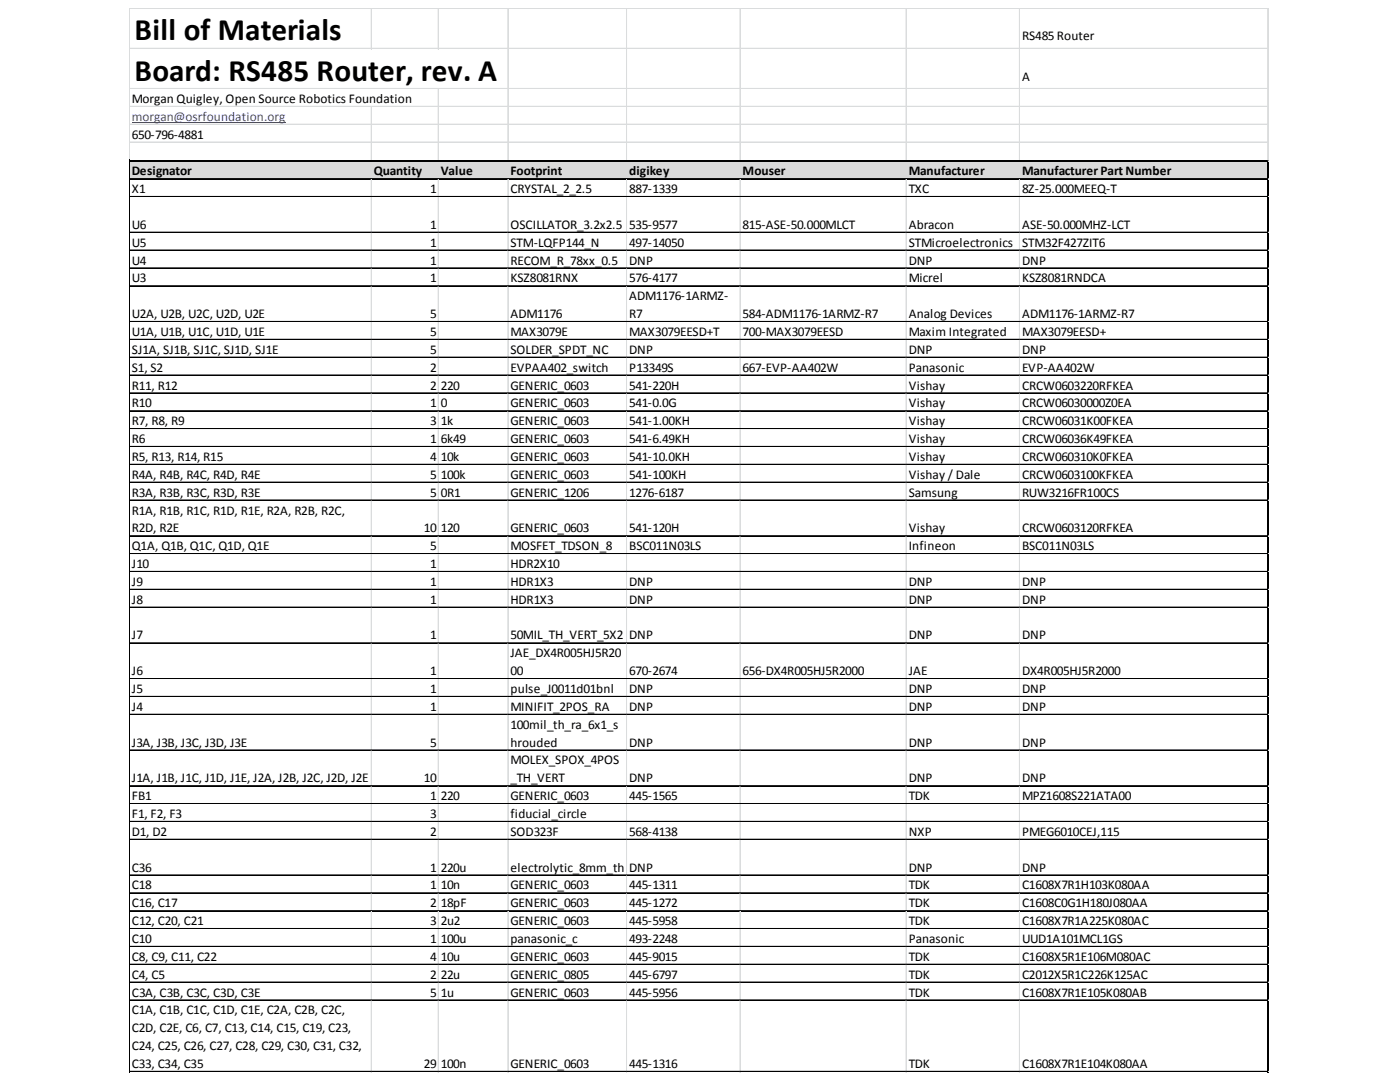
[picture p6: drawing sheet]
<svg xmlns="http://www.w3.org/2000/svg" width="279mm" height="216mm" viewBox="0 0 279 216" stroke-linecap="round" stroke-linejoin="round" font-family="sans-serif">
<defs><g id="words">
<g font-size="6.2">
<text x="26.9" y="8.1">Bill of Materials</text>
<text x="26.9" y="16.1">Board: RS485 Router, rev. A</text>
</g>
<g font-size="2.7">
<text x="204" y="8.1">RS485Router</text>
<text x="204" y="16.1">A</text>
<text x="26.3" y="20.5">Morgan Quigley, Open Source Robotics Foundation</text>
<text x="26.3" y="27.7">650-796-4881</text>
<text x="26.3" y="35">Designator</text>
<text x="74.6" y="35">Quantity</text>
<text x="88" y="35">Value</text>
<text x="101.9" y="35">Footprint</text>
<text x="125.6" y="35">digikey</text>
<text x="148.2" y="35">Mouser</text>
<text x="181.3" y="35">Manufacturer</text>
<text x="204" y="35">Manufacturer Part Number</text>
<text x="26.3" y="38.5">X1</text>
<text x="85.8" y="38.5">1</text>
<text x="101.9" y="38.5">CRYSTAL_2_2.5</text>
<text x="125.6" y="38.5">887-1339</text>
<text x="181.3" y="38.5">TXC</text>
<text x="204" y="38.5">8Z-25.000MEEQ-T</text>
<text x="26.3" y="45.7">U6</text>
<text x="85.8" y="45.7">1</text>
<text x="101.9" y="45.7">OSCILLATOR_3.2x2.5</text>
<text x="125.6" y="45.7">535-9577</text>
<text x="148.2" y="45.7">815-ASE-50.000MLCT</text>
<text x="181.3" y="45.7">Abracon</text>
<text x="204" y="45.7">ASE-50.000MHZ-LCT</text>
<text x="26.3" y="49.2">U5</text>
<text x="26.3" y="52.8">U4</text>
<text x="85.8" y="49.2">1</text>
<text x="85.8" y="52.8">1</text>
<text x="101.9" y="49.2">STM-LQFP144_N</text>
<text x="101.9" y="52.8">RECOM_R_78xx_0.5</text>
<text x="125.6" y="49.2">497-14050</text>
<text x="125.6" y="52.8">DNP</text>
<text x="181.3" y="49.2">STMicroelectronics</text>
<text x="181.3" y="52.8">DNP</text>
<text x="204" y="49.2">STM32F427ZIT6</text>
<text x="204" y="52.8">DNP</text>
<text x="26.3" y="56.3">U3</text>
<text x="85.8" y="56.3">1</text>
<text x="101.9" y="56.3">KSZ8081RNX</text>
<text x="125.6" y="56.3">576-4177</text>
<text x="125.6" y="59.9">ADM1176-1ARMZ-</text>
<text x="181.3" y="56.3">Micrel</text>
<text x="204" y="56.3">KSZ8081RNDCA</text>
<text x="26.3" y="63.5">U2A, U2B, U2C, U2D, U2E</text>
<text x="85.8" y="63.5">5</text>
<text x="101.9" y="63.5">ADM1176</text>
<text x="125.6" y="63.5">R7</text>
<text x="148.2" y="63.5">584-ADM1176-1ARMZ-R7</text>
<text x="181.3" y="63.5">Analog Devices</text>
<text x="204" y="63.5">ADM1176-1ARMZ-R7</text>
<text x="26.3" y="67">U1A, U1B, U1C, U1D, U1E</text>
<text x="26.3" y="70.6">SJ1A, SJ1B, SJ1C, SJ1D, SJ1E</text>
<text x="85.8" y="67">5</text>
<text x="85.8" y="70.6">5</text>
<text x="101.9" y="67">MAX3079E</text>
<text x="101.9" y="70.6">SOLDER_SPDT_NC</text>
<text x="125.6" y="67">MAX3079EESD+T</text>
<text x="125.6" y="70.6">DNP</text>
<text x="148.2" y="67">700-MAX3079EESD</text>
<text x="181.3" y="67">Maxim Integrated</text>
<text x="181.3" y="70.6">DNP</text>
<text x="204" y="67">MAX3079EESD+</text>
<text x="204" y="70.6">DNP</text>
<text x="26.3" y="74.2">S1, S2</text>
<text x="26.3" y="77.7">R11, R12</text>
<text x="85.8" y="74.2">2</text>
<text x="85.8" y="77.7">2</text>
<text x="88" y="77.7">220</text>
<text x="101.9" y="74.2">EVPAA402_switch</text>
<text x="101.9" y="77.7">GENERIC_0603</text>
<text x="125.6" y="74.2">P13349S</text>
<text x="125.6" y="77.7">541-220H</text>
<text x="148.2" y="74.2">667-EVP-AA402W</text>
<text x="181.3" y="74.2">Panasonic</text>
<text x="181.3" y="77.7">Vishay</text>
<text x="204" y="74.2">EVP-AA402W</text>
<text x="204" y="77.7">CRCW0603220RFKEA</text>
<text x="26.3" y="81.3">R10</text>
<text x="85.8" y="81.3">1</text>
<text x="88" y="81.3">0</text>
<text x="101.9" y="81.3">GENERIC_0603</text>
<text x="125.6" y="81.3">541-0.0G</text>
<text x="181.3" y="81.3">Vishay</text>
<text x="204" y="81.3">CRCW06030000Z0EA</text>
<text x="26.3" y="84.8">R7, R8, R9</text>
<text x="26.3" y="88.4">R6</text>
<text x="85.8" y="84.8">3</text>
<text x="85.8" y="88.4">1</text>
<text x="88" y="84.8">1k</text>
<text x="88" y="88.4">6k49</text>
<text x="101.9" y="84.8">GENERIC_0603</text>
<text x="101.9" y="88.4">GENERIC_0603</text>
<text x="125.6" y="84.8">541-1.00KH</text>
<text x="125.6" y="88.4">541-6.49KH</text>
<text x="181.3" y="84.8">Vishay</text>
<text x="181.3" y="88.4">Vishay</text>
<text x="204" y="84.8">CRCW06031K00FKEA</text>
<text x="204" y="88.4">CRCW06036K49FKEA</text>
<text x="26.3" y="92">R5, R13, R14, R15</text>
<text x="26.3" y="95.5">R4A, R4B, R4C, R4D, R4E</text>
<text x="85.8" y="92">4</text>
<text x="85.8" y="95.5">5</text>
<text x="88" y="92">10k</text>
<text x="88" y="95.5">100k</text>
<text x="101.9" y="92">GENERIC_0603</text>
<text x="101.9" y="95.5">GENERIC_0603</text>
<text x="125.6" y="92">541-10.0KH</text>
<text x="125.6" y="95.5">541-100KH</text>
<text x="181.3" y="92">Vishay</text>
<text x="181.3" y="95.5">Vishay / Dale</text>
<text x="204" y="92">CRCW060310K0FKEA</text>
<text x="204" y="95.5">CRCW0603100KFKEA</text>
<text x="26.3" y="99.1">R3A, R3B, R3C, R3D, R3E</text>
<text x="85.8" y="99.1">5</text>
<text x="88" y="99.1">0R1</text>
<text x="101.9" y="99.1">GENERIC_1206</text>
<text x="125.6" y="99.1">1276-6187</text>
<text x="181.3" y="99.1">Samsung</text>
<text x="204" y="99.1">RUW3216FR100CS</text>
<text x="26.3" y="102.7">R1A, R1B, R1C, R1D, R1E, R2A, R2B, R2C,</text>
<text x="26.3" y="106.2">R2D, R2E</text>
<text x="84.6" y="106.2">10</text>
<text x="88" y="106.2">120</text>
<text x="101.9" y="106.2">GENERIC_0603</text>
<text x="125.6" y="106.2">541-120H</text>
<text x="181.3" y="106.2">Vishay</text>
<text x="204" y="106.2">CRCW0603120RFKEA</text>
<text x="26.3" y="109.8">Q1A, Q1B, Q1C, Q1D, Q1E</text>
<text x="26.3" y="113.4">J10</text>
<text x="85.8" y="109.8">5</text>
<text x="85.8" y="113.4">1</text>
<text x="101.9" y="109.8">MOSFET_TDSON_8</text>
<text x="101.9" y="113.4">HDR2X10</text>
<text x="125.6" y="109.8">BSC011N03LS</text>
<text x="181.3" y="109.8">Infineon</text>
<text x="204" y="109.8">BSC011N03LS</text>
<text x="26.3" y="116.9">J9</text>
<text x="85.8" y="116.9">1</text>
<text x="101.9" y="116.9">HDR1X3</text>
<text x="125.6" y="116.9">DNP</text>
<text x="181.3" y="116.9">DNP</text>
<text x="204" y="116.9">DNP</text>
<text x="26.3" y="120.5">J8</text>
<text x="85.8" y="120.5">1</text>
<text x="101.9" y="120.5">HDR1X3</text>
<text x="125.6" y="120.5">DNP</text>
<text x="181.3" y="120.5">DNP</text>
<text x="204" y="120.5">DNP</text>
<text x="26.3" y="127.6">J7</text>
<text x="85.8" y="127.6">1</text>
<text x="101.9" y="127.6">50MIL_TH_VERT_5X2</text>
<text x="101.9" y="131.2">JAE_DX4R005HJ5R20</text>
<text x="125.6" y="127.6">DNP</text>
<text x="181.3" y="127.6">DNP</text>
<text x="204" y="127.6">DNP</text>
<text x="26.3" y="134.7">J6</text>
<text x="85.8" y="134.7">1</text>
<text x="101.9" y="134.7">00</text>
<text x="125.6" y="134.7">670-2674</text>
<text x="148.2" y="134.7">656-DX4R005HJ5R2000</text>
<text x="181.3" y="134.7">JAE</text>
<text x="204" y="134.7">DX4R005HJ5R2000</text>
<text x="26.3" y="138.3">J5</text>
<text x="26.3" y="141.9">J4</text>
<text x="85.8" y="138.3">1</text>
<text x="85.8" y="141.9">1</text>
<text x="101.9" y="138.3">pulse_J0011d01bnl</text>
<text x="101.9" y="141.9">MINIFIT_2POS_RA</text>
<text x="125.6" y="138.3">DNP</text>
<text x="125.6" y="141.9">DNP</text>
<text x="181.3" y="138.3">DNP</text>
<text x="181.3" y="141.9">DNP</text>
<text x="204" y="138.3">DNP</text>
<text x="204" y="141.9">DNP</text>
<text x="26.3" y="149">J3A, J3B, J3C, J3D, J3E</text>
<text x="85.8" y="149">5</text>
<text x="101.9" y="145.4">100mil_th_ra_6x1_s</text>
<text x="101.9" y="149">hrouded</text>
<text x="125.6" y="149">DNP</text>
<text x="181.3" y="149">DNP</text>
<text x="204" y="149">DNP</text>
<text x="101.9" y="152.5">MOLEX_SPOX_4POS</text>
<text x="26.3" y="156.1">J1A, J1B, J1C, J1D, J1E, J2A, J2B, J2C, J2D, J2E</text>
<text x="26.3" y="159.7">FB1</text>
<text x="84.6" y="156.1">10</text>
<text x="85.8" y="159.7">1</text>
<text x="88" y="159.7">220</text>
<text x="101.9" y="156.1">_TH_VERT</text>
<text x="101.9" y="159.7">GENERIC_0603</text>
<text x="125.6" y="156.1">DNP</text>
<text x="125.6" y="159.7">445-1565</text>
<text x="181.3" y="156.1">DNP</text>
<text x="181.3" y="159.7">TDK</text>
<text x="204" y="156.1">DNP</text>
<text x="204" y="159.7">MPZ1608S221ATA00</text>
<text x="26.3" y="163.2">F1, F2, F3</text>
<text x="26.3" y="166.8">D1, D2</text>
<text x="85.8" y="163.2">3</text>
<text x="85.8" y="166.8">2</text>
<text x="101.9" y="163.2">fiducial_circle</text>
<text x="101.9" y="166.8">SOD323F</text>
<text x="125.6" y="166.8">568-4138</text>
<text x="181.3" y="166.8">NXP</text>
<text x="204" y="166.8">PMEG6010CEJ,115</text>
<text x="26.3" y="173.9">C36</text>
<text x="85.8" y="173.9">1</text>
<text x="88" y="173.9">220u</text>
<text x="101.9" y="173.9">electrolytic_8mm_th</text>
<text x="125.6" y="173.9">DNP</text>
<text x="181.3" y="173.9">DNP</text>
<text x="204" y="173.9">DNP</text>
<text x="26.3" y="177.5">C18</text>
<text x="85.8" y="177.5">1</text>
<text x="88" y="177.5">10n</text>
<text x="101.9" y="177.5">GENERIC_0603</text>
<text x="125.6" y="177.5">445-1311</text>
<text x="181.3" y="177.5">TDK</text>
<text x="204" y="177.5">C1608X7R1H103K080AA</text>
<text x="26.3" y="181">C16, C17</text>
<text x="26.3" y="184.6">C12, C20, C21</text>
<text x="85.8" y="181">2</text>
<text x="85.8" y="184.6">3</text>
<text x="88" y="181">18pF</text>
<text x="88" y="184.6">2u2</text>
<text x="101.9" y="181">GENERIC_0603</text>
<text x="101.9" y="184.6">GENERIC_0603</text>
<text x="125.6" y="181">445-1272</text>
<text x="125.6" y="184.6">445-5958</text>
<text x="181.3" y="181">TDK</text>
<text x="181.3" y="184.6">TDK</text>
<text x="204" y="181">C1608C0G1H180J080AA</text>
<text x="204" y="184.6">C1608X7R1A225K080AC</text>
<text x="26.3" y="188.2">C10</text>
<text x="26.3" y="191.7">C8, C9, C11, C22</text>
<text x="85.8" y="188.2">1</text>
<text x="85.8" y="191.7">4</text>
<text x="88" y="188.2">100u</text>
<text x="88" y="191.7">10u</text>
<text x="101.9" y="188.2">panasonic_c</text>
<text x="101.9" y="191.7">GENERIC_0603</text>
<text x="125.6" y="188.2">493-2248</text>
<text x="125.6" y="191.7">445-9015</text>
<text x="181.3" y="188.2">Panasonic</text>
<text x="181.3" y="191.7">TDK</text>
<text x="204" y="188.2">UUD1A101MCL1GS</text>
<text x="204" y="191.7">C1608X5R1E106M080AC</text>
<text x="26.3" y="195.3">C4, C5</text>
<text x="85.8" y="195.3">2</text>
<text x="88" y="195.3">22u</text>
<text x="101.9" y="195.3">GENERIC_0805</text>
<text x="125.6" y="195.3">445-6797</text>
<text x="181.3" y="195.3">TDK</text>
<text x="204" y="195.3">C2012X5R1C226K125AC</text>
<text x="26.3" y="198.9">C3A, C3B, C3C, C3D, C3E</text>
<text x="26.3" y="202.4">C1A, C1B, C1C, C1D, C1E, C2A, C2B, C2C,</text>
<text x="85.8" y="198.9">5</text>
<text x="88" y="198.9">1u</text>
<text x="101.9" y="198.9">GENERIC_0603</text>
<text x="125.6" y="198.9">445-5956</text>
<text x="181.3" y="198.9">TDK</text>
<text x="204" y="198.9">C1608X7R1E105K080AB</text>
<text x="26.3" y="206">C2D, C2E, C6, C7, C13, C14, C15, C19, C23,</text>
<text x="26.3" y="209.5">C24, C25, C26, C27, C28, C29, C30, C31, C32,</text>
<text x="26.3" y="213.1">C33, C34, C35</text>
<text x="84.6" y="213.1">29</text>
<text x="88" y="213.1">100n</text>
<text x="101.9" y="213.1">GENERIC_0603</text>
<text x="125.6" y="213.1">445-1316</text>
<text x="181.3" y="213.1">TDK</text>
<text x="204" y="213.1">C1608X7R1E104K080AA</text>
</g>
<text font-size="2.7" fill="#00f" x="26.3" y="24.1">morgan@osrfoundation.org</text>
</g></defs>
<path d="M25.9 32.1h227.3v3.7h-227.3z" fill="#d9d9d9"/>
<path d="M26.3 24.5h30.7" fill="none" stroke="#00f" stroke-width=".2"/>
<g fill="none" stroke="#dadcdd" stroke-width=".2">
<path d="M25.8 1.6v30.3M25.9 1.6v30.3M74.1 1.6v8.2M74.2 1.6v8.2M87.4 1.6v8.2M87.4 17.8v14.1M87.5 1.6v8.2M87.5 17.8v14.1M101.3 1.6v30.3M101.4 1.6v30.3M125 1.6v30.3M125.1 1.6v30.3"/>
<path d="M147.7 1.6v30.3M147.8 1.6v30.3M180.8 1.6v30.3M180.9 1.6v30.3M203.4 1.6v30.3M203.5 1.6v30.3M253 1.6v30.3M253.1 1.6v30.3M74.1 21.4v10.5M74.1 35.8v3.4M74.1 39.4v6.9M74.2 21.4v10.5"/>
<path d="M74.2 35.8v3.4M74.2 39.4v6.9M87.4 35.8v3.4M87.4 39.4v6.9M87.5 35.8v3.4M87.5 39.4v6.9M101.3 35.8v3.4M101.3 39.4v6.9M101.4 35.8v3.4M101.4 39.4v6.9M125 35.8v3.4M125 39.4v6.9"/>
<path d="M125.1 35.8v3.4M125.1 39.4v6.9M147.7 35.8v3.4M147.7 39.4v6.9M147.8 35.8v3.4M147.8 39.4v6.9M180.8 35.8v3.4M180.8 39.4v6.9M180.9 35.8v3.4M180.9 39.4v6.9M203.4 35.8v3.4M203.4 39.4v6.9"/>
<path d="M203.5 35.8v3.4M203.5 39.4v6.9M74.1 46.5v3.4M74.1 50.1v3.3M74.1 53.6v3.4M74.1 57.2v6.9M74.2 46.5v3.4M74.2 50.1v3.3M74.2 53.6v3.4M74.2 57.2v6.9M87.4 46.5v3.4M87.4 50.1v3.3"/>
<path d="M87.4 53.6v3.4M87.4 57.2v6.9M87.5 46.5v3.4M87.5 50.1v3.3M87.5 53.6v3.4M87.5 57.2v6.9M101.3 46.5v3.4M101.3 50.1v3.3M101.3 53.6v3.4M101.3 57.2v6.9M101.4 46.5v3.4M101.4 50.1v3.3"/>
<path d="M101.4 53.6v3.4M101.4 57.2v6.9M125 46.5v3.4M125 50.1v3.3M125 53.6v3.4M125 57.2v6.9M125.1 46.5v3.4M125.1 50.1v3.3M125.1 53.6v3.4M125.1 57.2v6.9M147.7 46.5v3.4M147.7 50.1v3.3"/>
<path d="M147.7 53.6v3.4M147.7 57.2v6.9M147.8 46.5v3.4M147.8 50.1v3.3M147.8 53.6v3.4M147.8 57.2v6.9M180.8 46.5v3.4M180.8 50.1v3.3M180.8 53.6v3.4M180.8 57.2v6.9M180.9 46.5v3.4M180.9 50.1v3.3"/>
<path d="M180.9 53.6v3.4M180.9 57.2v6.9M203.4 46.5v3.4M203.4 50.1v3.3M203.4 53.6v3.4M203.4 57.2v6.9M203.5 46.5v3.4M203.5 50.1v3.3M203.5 53.6v3.4M203.5 57.2v6.9M74.1 64.3v3.4M74.1 67.9v3.4"/>
<path d="M74.1 71.4v3.4M74.1 75v3.4M74.1 78.6v3.3M74.2 64.3v3.4M74.2 67.9v3.4M74.2 71.4v3.4M74.2 75v3.4M74.2 78.6v3.3M87.4 64.3v3.4M87.4 67.9v3.4M87.4 71.4v3.4M87.4 75v3.4"/>
<path d="M87.4 78.6v3.3M87.5 64.3v3.4M87.5 67.9v3.4M87.5 71.4v3.4M87.5 75v3.4M87.5 78.6v3.3M101.3 64.3v3.4M101.3 67.9v3.4M101.3 71.4v3.4M101.3 75v3.4M101.3 78.6v3.3M101.4 64.3v3.4"/>
<path d="M101.4 67.9v3.4M101.4 71.4v3.4M101.4 75v3.4M101.4 78.6v3.3M125 64.3v3.4M125 67.9v3.4M125 71.4v3.4M125 75v3.4M125 78.6v3.3M125.1 64.3v3.4M125.1 67.9v3.4M125.1 71.4v3.4"/>
<path d="M125.1 75v3.4M125.1 78.6v3.3M147.7 64.3v3.4M147.7 67.9v3.4M147.7 71.4v3.4M147.7 75v3.4M147.7 78.6v3.3M147.8 64.3v3.4M147.8 67.9v3.4M147.8 71.4v3.4M147.8 75v3.4M147.8 78.6v3.3"/>
<path d="M180.8 64.3v3.4M180.8 67.9v3.4M180.8 71.4v3.4M180.8 75v3.4M180.8 78.6v3.3M180.9 64.3v3.4M180.9 67.9v3.4M180.9 71.4v3.4M180.9 75v3.4M180.9 78.6v3.3M203.4 64.3v3.4M203.4 67.9v3.4"/>
<path d="M203.4 71.4v3.4M203.4 75v3.4M203.4 78.6v3.3M203.5 64.3v3.4M203.5 67.9v3.4M203.5 71.4v3.4M203.5 75v3.4M203.5 78.6v3.3M74.1 82.1v3.4M74.1 85.7v3.4M74.1 89.3v3.3M74.1 92.8v3.4"/>
<path d="M74.1 96.4v3.4M74.1 99.9v7M74.2 82.1v3.4M74.2 85.7v3.4M74.2 89.3v3.3M74.2 92.8v3.4M74.2 96.4v3.4M74.2 99.9v7M87.4 82.1v3.4M87.4 85.7v3.4M87.4 89.3v3.3M87.4 92.8v3.4"/>
<path d="M87.4 96.4v3.4M87.4 99.9v7M87.5 82.1v3.4M87.5 85.7v3.4M87.5 89.3v3.3M87.5 92.8v3.4M87.5 96.4v3.4M87.5 99.9v7M101.3 82.1v3.4M101.3 85.7v3.4M101.3 89.3v3.3M101.3 92.8v3.4"/>
<path d="M101.3 96.4v3.4M101.3 99.9v7M101.4 82.1v3.4M101.4 85.7v3.4M101.4 89.3v3.3M101.4 92.8v3.4M101.4 96.4v3.4M101.4 99.9v7M125 82.1v3.4M125 85.7v3.4M125 89.3v3.3M125 92.8v3.4"/>
<path d="M125 96.4v3.4M125 99.9v7M125.1 82.1v3.4M125.1 85.7v3.4M125.1 89.3v3.3M125.1 92.8v3.4M125.1 96.4v3.4M125.1 99.9v7M147.7 82.1v3.4M147.7 85.7v3.4M147.7 89.3v3.3M147.7 92.8v3.4"/>
<path d="M147.7 96.4v3.4M147.7 99.9v7M147.8 82.1v3.4M147.8 85.7v3.4M147.8 89.3v3.3M147.8 92.8v3.4M147.8 96.4v3.4M147.8 99.9v7M180.8 82.1v3.4M180.8 85.7v3.4M180.8 89.3v3.3M180.8 92.8v3.4"/>
<path d="M180.8 96.4v3.4M180.8 99.9v7M180.9 82.1v3.4M180.9 85.7v3.4M180.9 89.3v3.3M180.9 92.8v3.4M180.9 96.4v3.4M180.9 99.9v7M203.4 82.1v3.4M203.4 85.7v3.4M203.4 89.3v3.3M203.4 92.8v3.4"/>
<path d="M203.4 96.4v3.4M203.4 99.9v7M203.5 82.1v3.4M203.5 85.7v3.4M203.5 89.3v3.3M203.5 92.8v3.4M203.5 96.4v3.4M203.5 99.9v7M74.1 107.1v3.4M74.1 110.6v3.4M74.1 114.2v3.4M74.1 117.8v3.3"/>
<path d="M74.2 107.1v3.4M74.2 110.6v3.4M74.2 114.2v3.4M74.2 117.8v3.3M87.4 107.1v3.4M87.4 110.6v3.4M87.4 114.2v3.4M87.4 117.8v3.3M87.5 107.1v3.4M87.5 110.6v3.4M87.5 114.2v3.4M87.5 117.8v3.3"/>
<path d="M101.3 107.1v3.4M101.3 110.6v3.4M101.3 114.2v3.4M101.3 117.8v3.3M101.4 107.1v3.4M101.4 110.6v3.4M101.4 114.2v3.4M101.4 117.8v3.3M125 107.1v3.4M125 110.6v3.4M125 114.2v3.4M125 117.8v3.3"/>
<path d="M125.1 107.1v3.4M125.1 110.6v3.4M125.1 114.2v3.4M125.1 117.8v3.3M147.7 107.1v3.4M147.7 110.6v3.4M147.7 114.2v3.4M147.7 117.8v3.3M147.8 107.1v3.4M147.8 110.6v3.4M147.8 114.2v3.4M147.8 117.8v3.3"/>
<path d="M180.8 107.1v3.4M180.8 110.6v3.4M180.8 114.2v3.4M180.8 117.8v3.3M180.9 107.1v3.4M180.9 110.6v3.4M180.9 114.2v3.4M180.9 117.8v3.3M203.4 107.1v3.4M203.4 110.6v3.4M203.4 114.2v3.4M203.4 117.8v3.3"/>
<path d="M203.5 107.1v3.4M203.5 110.6v3.4M203.5 114.2v3.4M203.5 117.8v3.3M74.1 121.3v7M74.1 128.4v7M74.1 135.6v3.4M74.1 139.1v3.4M74.2 121.3v7M74.2 128.4v7M74.2 135.6v3.4M74.2 139.1v3.4"/>
<path d="M87.4 121.3v7M87.4 128.4v7M87.4 135.6v3.4M87.4 139.1v3.4M87.5 121.3v7M87.5 128.4v7M87.5 135.6v3.4M87.5 139.1v3.4M101.3 121.3v7M101.3 128.4v7M101.3 135.6v3.4M101.3 139.1v3.4"/>
<path d="M101.4 121.3v7M101.4 128.4v7M101.4 135.6v3.4M101.4 139.1v3.4M125 121.3v7M125 128.4v7M125 135.6v3.4M125 139.1v3.4M125.1 121.3v7M125.1 128.4v7M125.1 135.6v3.4M125.1 139.1v3.4"/>
<path d="M147.7 121.3v7M147.7 128.4v7M147.7 135.6v3.4M147.7 139.1v3.4M147.8 121.3v7M147.8 128.4v7M147.8 135.6v3.4M147.8 139.1v3.4M180.8 121.3v7M180.8 128.4v7M180.8 135.6v3.4M180.8 139.1v3.4"/>
<path d="M180.9 121.3v7M180.9 128.4v7M180.9 135.6v3.4M180.9 139.1v3.4M203.4 121.3v7M203.4 128.4v7M203.4 135.6v3.4M203.4 139.1v3.4M203.5 121.3v7M203.5 128.4v7M203.5 135.6v3.4M203.5 139.1v3.4"/>
<path d="M74.1 142.7v6.9M74.1 149.8v7M74.1 156.9v3.4M74.2 142.7v6.9M74.2 149.8v7M74.2 156.9v3.4M87.4 142.7v6.9M87.4 149.8v7M87.4 156.9v3.4M87.5 142.7v6.9M87.5 149.8v7M87.5 156.9v3.4"/>
<path d="M101.3 142.7v6.9M101.3 149.8v7M101.3 156.9v3.4M101.4 142.7v6.9M101.4 149.8v7M101.4 156.9v3.4M125 142.7v6.9M125 149.8v7M125 156.9v3.4M125.1 142.7v6.9M125.1 149.8v7M125.1 156.9v3.4"/>
<path d="M147.7 142.7v6.9M147.7 149.8v7M147.7 156.9v3.4M147.8 142.7v6.9M147.8 149.8v7M147.8 156.9v3.4M180.8 142.7v6.9M180.8 149.8v7M180.8 156.9v3.4M180.9 142.7v6.9M180.9 149.8v7M180.9 156.9v3.4"/>
<path d="M203.4 142.7v6.9M203.4 149.8v7M203.4 156.9v3.4M203.5 142.7v6.9M203.5 149.8v7M203.5 156.9v3.4M74.1 160.5v3.4M74.1 164.1v3.4M74.1 167.6v7M74.1 174.8v3.3M74.1 178.3v3.4M74.2 160.5v3.4"/>
<path d="M74.2 164.1v3.4M74.2 167.6v7M74.2 174.8v3.3M74.2 178.3v3.4M87.4 160.5v3.4M87.4 164.1v3.4M87.4 167.6v7M87.4 174.8v3.3M87.4 178.3v3.4M87.5 160.5v3.4M87.5 164.1v3.4M87.5 167.6v7"/>
<path d="M87.5 174.8v3.3M87.5 178.3v3.4M101.3 160.5v3.4M101.3 164.1v3.4M101.3 167.6v7M101.3 174.8v3.3M101.3 178.3v3.4M101.4 160.5v3.4M101.4 164.1v3.4M101.4 167.6v7M101.4 174.8v3.3M101.4 178.3v3.4"/>
<path d="M125 160.5v3.4M125 164.1v3.4M125 167.6v7M125 174.8v3.3M125 178.3v3.4M125.1 160.5v3.4M125.1 164.1v3.4M125.1 167.6v7M125.1 174.8v3.3M125.1 178.3v3.4M147.7 160.5v3.4M147.7 164.1v3.4"/>
<path d="M147.7 167.6v7M147.7 174.8v3.3M147.7 178.3v3.4M147.8 160.5v3.4M147.8 164.1v3.4M147.8 167.6v7M147.8 174.8v3.3M147.8 178.3v3.4M180.8 160.5v3.4M180.8 164.1v3.4M180.8 167.6v7M180.8 174.8v3.3"/>
<path d="M180.8 178.3v3.4M180.9 160.5v3.4M180.9 164.1v3.4M180.9 167.6v7M180.9 174.8v3.3M180.9 178.3v3.4M203.4 160.5v3.4M203.4 164.1v3.4M203.4 167.6v7M203.4 174.8v3.3M203.4 178.3v3.4M203.5 160.5v3.4"/>
<path d="M203.5 164.1v3.4M203.5 167.6v7M203.5 174.8v3.3M203.5 178.3v3.4M74.1 181.9v3.4M74.1 185.4v3.4M74.1 189v3.4M74.1 192.6v3.4M74.1 196.1v3.4M74.1 199.7v14.1M74.2 181.9v3.4M74.2 185.4v3.4"/>
<path d="M74.2 189v3.4M74.2 192.6v3.4M74.2 196.1v3.4M74.2 199.7v14.1M87.4 181.9v3.4M87.4 185.4v3.4M87.4 189v3.4M87.4 192.6v3.4M87.4 196.1v3.4M87.4 199.7v14.1M87.5 181.9v3.4M87.5 185.4v3.4"/>
<path d="M87.5 189v3.4M87.5 192.6v3.4M87.5 196.1v3.4M87.5 199.7v14.1M101.3 181.9v3.4M101.3 185.4v3.4M101.3 189v3.4M101.3 192.6v3.4M101.3 196.1v3.4M101.3 199.7v14.1M101.4 181.9v3.4M101.4 185.4v3.4"/>
<path d="M101.4 189v3.4M101.4 192.6v3.4M101.4 196.1v3.4M101.4 199.7v14.1M125 181.9v3.4M125 185.4v3.4M125 189v3.4M125 192.6v3.4M125 196.1v3.4M125 199.7v14.1M125.1 181.9v3.4M125.1 185.4v3.4"/>
<path d="M125.1 189v3.4M125.1 192.6v3.4M125.1 196.1v3.4M125.1 199.7v14.1M147.7 181.9v3.4M147.7 185.4v3.4M147.7 189v3.4M147.7 192.6v3.4M147.7 196.1v3.4M147.7 199.7v14.1M147.8 181.9v3.4M147.8 185.4v3.4"/>
<path d="M147.8 189v3.4M147.8 192.6v3.4M147.8 196.1v3.4M147.8 199.7v14.1M180.8 181.9v3.4M180.8 185.4v3.4M180.8 189v3.4M180.8 192.6v3.4M180.8 196.1v3.4M180.8 199.7v14.1M180.9 181.9v3.4M180.9 185.4v3.4"/>
<path d="M180.9 189v3.4M180.9 192.6v3.4M180.9 196.1v3.4M180.9 199.7v14.1M203.4 181.9v3.4M203.4 185.4v3.4M203.4 189v3.4M203.4 192.6v3.4M203.4 196.1v3.4M203.4 199.7v14.1M203.5 181.9v3.4M203.5 185.4v3.4"/>
<path d="M203.5 189v3.4M203.5 192.6v3.4M203.5 196.1v3.4M203.5 199.7v14.1M74.1 213.9v.1"/>
</g>
<path d="M26 32.1h227.2" fill="none" stroke="#000" stroke-width=".36"/>
<g fill="none" stroke="#000" stroke-width=".2">
<path d="M26 35.6h226.8M26 35.7h226.8M26 39.2h226.8M26 39.3h226.8M26 46.3h226.8M26 46.4h226.8M26 49.9h226.8M26 50h226.8M26 53.4h226.8M26 53.5h226.8M26 57h226.8M26 57.1h226.8"/>
<path d="M26 64.1h226.8M26 64.2h226.8M26 67.7h226.8M26 67.8h226.8M26 71.3h226.8M26 71.4h226.8M26 74.8h226.8M26 74.9h226.8M26 78.4h226.8M26 78.5h226.8M26 81.9h226.8M26 82h226.8"/>
<path d="M26 85.5h226.8M26 85.6h226.8M26 89.1h226.8M26 89.2h226.8M26 92.6h226.8M26 92.7h226.8M26 96.2h226.8M26 96.3h226.8M26 99.8h226.8M26 99.9h226.8M26 106.9h226.8M26 107h226.8"/>
<path d="M26 110.5h226.8M26 114h226.8M26 114.1h226.8M26 117.6h226.8M26 117.7h226.8M26 121.1h226.8M26 121.2h226.8M26 128.3h226.8M26 128.4h226.8M26 135.4h226.8M26 135.5h226.8M26 139h226.8"/>
<path d="M26 142.5h226.8M26 142.6h226.8M26 149.6h226.8M26 149.7h226.8M26 156.8h226.8M26 156.9h226.8M26 160.3h226.8M26 160.4h226.8M26 163.9h226.8M26 164h226.8M26 167.5h226.8M26 174.6h226.8"/>
<path d="M26 174.7h226.8M26 178.1h226.8M26 178.2h226.8M26 181.7h226.8M26 181.8h226.8M26 185.3h226.8M26 185.4h226.8M26 188.8h226.8M26 188.9h226.8M26 192.4h226.8M26 192.5h226.8M26 196h226.8"/>
<path d="M26 199.5h226.8M26 199.6h226.8M26 213.8h226.8M26 213.9h226.8"/>
</g>
<path d="M25.9 31.9v182.1" fill="none" stroke="#000" stroke-width=".23"/>
<path d="M74.1 213.9l.2 .1z" fill="#dadcdd"/>
<path d="M87.4 213.9v.1" fill="none" stroke="#dadcdd" stroke-width=".2"/>
<path d="M87.4 213.9l.2 .1z" fill="#dadcdd"/>
<path d="M101.3 213.9v.1" fill="none" stroke="#dadcdd" stroke-width=".2"/>
<path d="M101.3 213.9l.2 .1z" fill="#dadcdd"/>
<path d="M125 213.9v.1" fill="none" stroke="#dadcdd" stroke-width=".2"/>
<path d="M125 213.9l.2 .1z" fill="#dadcdd"/>
<path d="M147.7 213.9v.1" fill="none" stroke="#dadcdd" stroke-width=".2"/>
<path d="M147.7 213.9l.1 .1z" fill="#dadcdd"/>
<path d="M180.8 213.9v.1" fill="none" stroke="#dadcdd" stroke-width=".2"/>
<path d="M180.8 213.9l.2 .1z" fill="#dadcdd"/>
<path d="M203.4 213.9v.1" fill="none" stroke="#dadcdd" stroke-width=".2"/>
<path d="M203.4 213.9l.2 .1z" fill="#dadcdd"/>
<path d="M253 32.3v181.7" fill="none" stroke="#000" stroke-width=".36"/>
<g fill="none" stroke="#dadcdd" stroke-width=".2">
<path d="M25.8 1.6h227.4M25.8 1.7h227.4M25.8 9.6h227.4M25.8 9.7h227.4M25.8 17.6h227.4M25.8 17.7h227.4M25.8 21.2h227.4M25.8 21.3h227.4M25.8 24.8h227.4M25.8 24.9h227.4M25.8 28.3h227.4M25.8 28.4h227.4"/>
<path d="M253.2 32.1h.1"/>
</g>
<path d="M253.2 32.1v.2z" fill="#dadcdd"/>
<path d="M253.2 35.6h.1" fill="none" stroke="#dadcdd" stroke-width=".2"/>
<path d="M253.2 35.6v.2z" fill="#dadcdd"/>
<path d="M253.2 39.2h.1" fill="none" stroke="#dadcdd" stroke-width=".2"/>
<path d="M253.2 39.2v.2z" fill="#dadcdd"/>
<path d="M253.2 46.3h.1" fill="none" stroke="#dadcdd" stroke-width=".2"/>
<path d="M253.2 46.3v.2z" fill="#dadcdd"/>
<path d="M253.2 49.9h.1" fill="none" stroke="#dadcdd" stroke-width=".2"/>
<path d="M253.2 49.9v.2z" fill="#dadcdd"/>
<path d="M253.2 53.4h.1" fill="none" stroke="#dadcdd" stroke-width=".2"/>
<path d="M253.2 53.4v.2z" fill="#dadcdd"/>
<path d="M253.2 57h.1" fill="none" stroke="#dadcdd" stroke-width=".2"/>
<path d="M253.2 57v.2z" fill="#dadcdd"/>
<path d="M253.2 64.1h.1" fill="none" stroke="#dadcdd" stroke-width=".2"/>
<path d="M253.2 64.1v.2z" fill="#dadcdd"/>
<path d="M253.2 67.7h.1" fill="none" stroke="#dadcdd" stroke-width=".2"/>
<path d="M253.2 67.7v.2z" fill="#dadcdd"/>
<path d="M253.2 71.3h.1" fill="none" stroke="#dadcdd" stroke-width=".2"/>
<path d="M253.2 71.3v.1z" fill="#dadcdd"/>
<path d="M253.2 74.8h.1" fill="none" stroke="#dadcdd" stroke-width=".2"/>
<path d="M253.2 74.8v.2z" fill="#dadcdd"/>
<path d="M253.2 78.4h.1" fill="none" stroke="#dadcdd" stroke-width=".2"/>
<path d="M253.2 78.4v.2z" fill="#dadcdd"/>
<path d="M253.2 81.9h.1" fill="none" stroke="#dadcdd" stroke-width=".2"/>
<path d="M253.2 81.9v.2z" fill="#dadcdd"/>
<path d="M253.2 85.5h.1" fill="none" stroke="#dadcdd" stroke-width=".2"/>
<path d="M253.2 85.5v.2z" fill="#dadcdd"/>
<path d="M253.2 89.1h.1" fill="none" stroke="#dadcdd" stroke-width=".2"/>
<path d="M253.2 89.1v.2z" fill="#dadcdd"/>
<path d="M253.2 92.6h.1" fill="none" stroke="#dadcdd" stroke-width=".2"/>
<path d="M253.2 92.6v.2z" fill="#dadcdd"/>
<path d="M253.2 96.2h.1" fill="none" stroke="#dadcdd" stroke-width=".2"/>
<path d="M253.2 96.2v.2z" fill="#dadcdd"/>
<path d="M253.2 99.8h.1" fill="none" stroke="#dadcdd" stroke-width=".2"/>
<path d="M253.2 99.8v.1z" fill="#dadcdd"/>
<path d="M253.2 106.9h.1" fill="none" stroke="#dadcdd" stroke-width=".2"/>
<path d="M253.2 106.9v.2z" fill="#dadcdd"/>
<path d="M253.2 110.5h.1" fill="none" stroke="#dadcdd" stroke-width=".2"/>
<path d="M253.2 110.5v.1z" fill="#dadcdd"/>
<path d="M253.2 114h.1" fill="none" stroke="#dadcdd" stroke-width=".2"/>
<path d="M253.2 114v.2z" fill="#dadcdd"/>
<path d="M253.2 117.6h.1" fill="none" stroke="#dadcdd" stroke-width=".2"/>
<path d="M253.2 117.6v.2z" fill="#dadcdd"/>
<path d="M253.2 121.1h.1" fill="none" stroke="#dadcdd" stroke-width=".2"/>
<path d="M253.2 121.1v.2z" fill="#dadcdd"/>
<path d="M253.2 128.3h.1" fill="none" stroke="#dadcdd" stroke-width=".2"/>
<path d="M253.2 128.3v.1z" fill="#dadcdd"/>
<path d="M253.2 135.4h.1" fill="none" stroke="#dadcdd" stroke-width=".2"/>
<path d="M253.2 135.4v.2z" fill="#dadcdd"/>
<path d="M253.2 139h.1" fill="none" stroke="#dadcdd" stroke-width=".2"/>
<path d="M253.2 139v.1z" fill="#dadcdd"/>
<path d="M253.2 142.5h.1" fill="none" stroke="#dadcdd" stroke-width=".2"/>
<path d="M253.2 142.5v.2z" fill="#dadcdd"/>
<path d="M253.2 149.6h.1" fill="none" stroke="#dadcdd" stroke-width=".2"/>
<path d="M253.2 149.6v.2z" fill="#dadcdd"/>
<path d="M253.2 156.8h.1" fill="none" stroke="#dadcdd" stroke-width=".2"/>
<path d="M253.2 156.8v.1z" fill="#dadcdd"/>
<path d="M253.2 160.3h.1" fill="none" stroke="#dadcdd" stroke-width=".2"/>
<path d="M253.2 160.3v.2z" fill="#dadcdd"/>
<path d="M253.2 163.9h.1" fill="none" stroke="#dadcdd" stroke-width=".2"/>
<path d="M253.2 163.9v.2z" fill="#dadcdd"/>
<path d="M253.2 167.5h.1" fill="none" stroke="#dadcdd" stroke-width=".2"/>
<path d="M253.2 167.5v.1z" fill="#dadcdd"/>
<path d="M253.2 174.6h.1" fill="none" stroke="#dadcdd" stroke-width=".2"/>
<path d="M253.2 174.6v.2z" fill="#dadcdd"/>
<path d="M253.2 178.1h.1" fill="none" stroke="#dadcdd" stroke-width=".2"/>
<path d="M253.2 178.1v.2z" fill="#dadcdd"/>
<path d="M253.2 181.7h.1" fill="none" stroke="#dadcdd" stroke-width=".2"/>
<path d="M253.2 181.7v.2z" fill="#dadcdd"/>
<path d="M253.2 185.3h.1" fill="none" stroke="#dadcdd" stroke-width=".2"/>
<path d="M253.2 185.3v.1z" fill="#dadcdd"/>
<path d="M253.2 188.8h.1" fill="none" stroke="#dadcdd" stroke-width=".2"/>
<path d="M253.2 188.8v.2z" fill="#dadcdd"/>
<path d="M253.2 192.4h.1" fill="none" stroke="#dadcdd" stroke-width=".2"/>
<path d="M253.2 192.4v.2z" fill="#dadcdd"/>
<path d="M253.2 196h.1" fill="none" stroke="#dadcdd" stroke-width=".2"/>
<path d="M253.2 196v.1z" fill="#dadcdd"/>
<path d="M253.2 199.5h.1" fill="none" stroke="#dadcdd" stroke-width=".2"/>
<path d="M253.2 199.5v.2z" fill="#dadcdd"/>
<path d="M253.2 213.8h.1" fill="none" stroke="#dadcdd" stroke-width=".2"/>
<path d="M253.2 213.8v.1z" fill="#dadcdd"/>
<use href="#words"/>
</svg>
